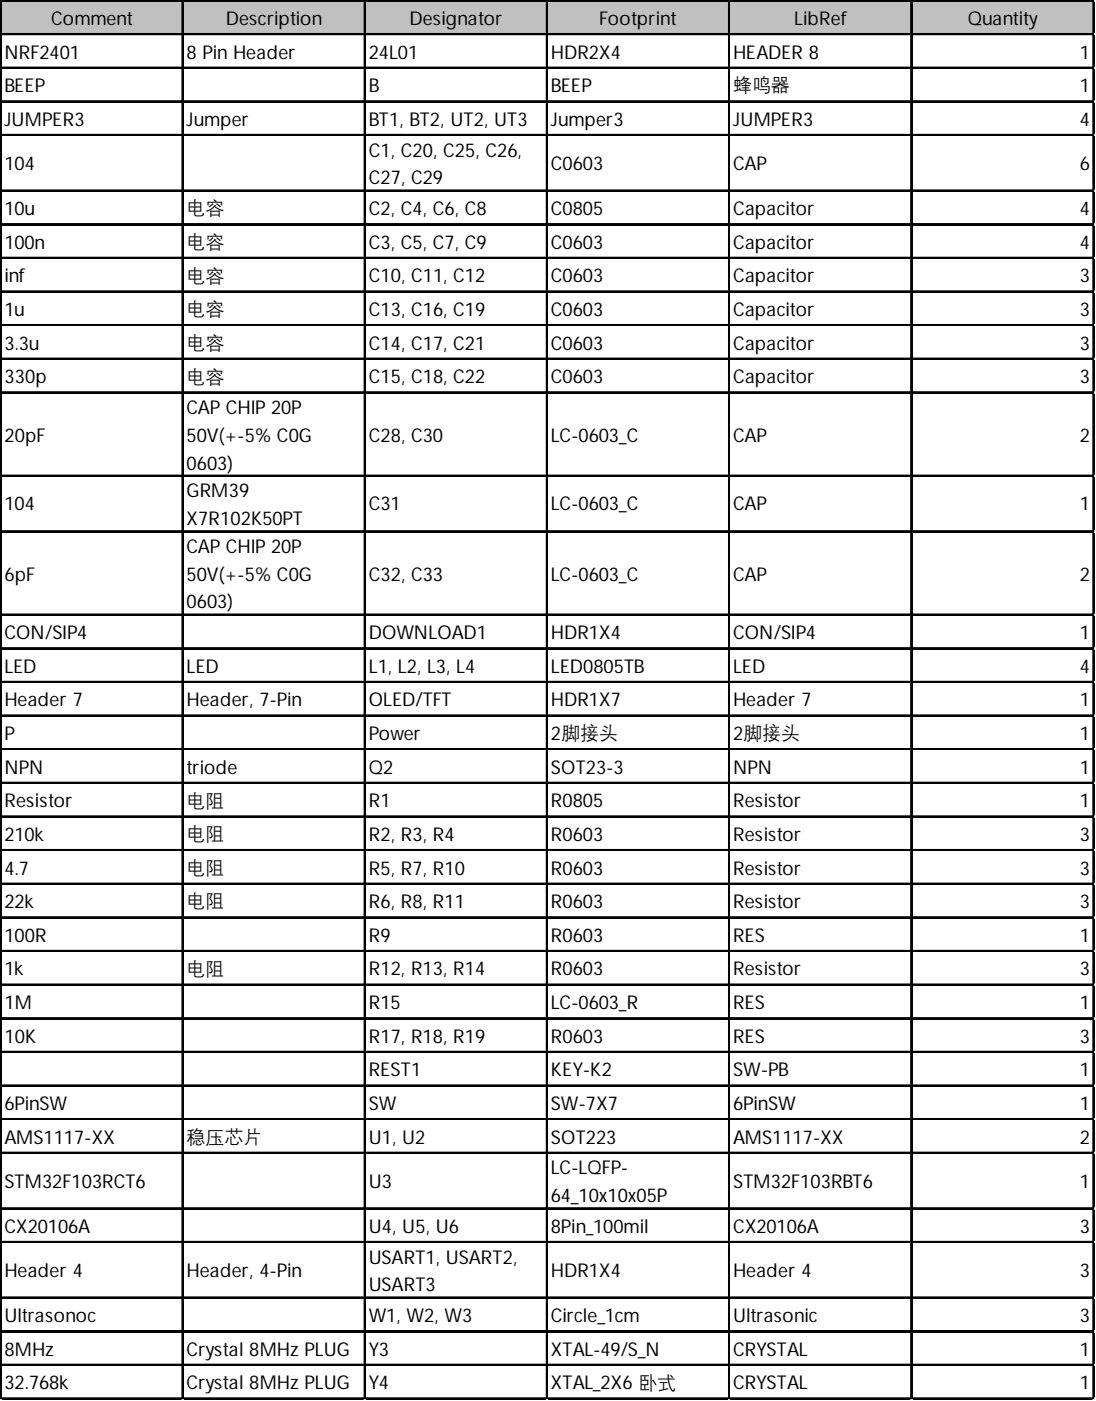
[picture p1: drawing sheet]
<svg xmlns="http://www.w3.org/2000/svg" width="134mm" height="172mm" viewBox="0 0 134 172" stroke-linecap="round" stroke-linejoin="round" font-family="sans-serif">
<defs><g id="words">
<g font-size="2.3">
<text x="6.3" y="3.1">Comment</text>
<text x="27.7" y="3.1">Description</text>
<text x="50.2" y="3.1">Designator</text>
<text x="73.5" y="3.1">Footprint</text>
<text x="97.4" y="3.1">LibRef</text>
<text x="118.7" y="3.1">Quantity</text>
<text x=".5" y="7.2">NRF2401</text>
<text x=".5" y="11.3">BEEP</text>
<text x="22.9" y="7.2">8 Pin Header</text>
<text x="45.2" y="7.2">24L01</text>
<text x="45.2" y="11.3">B</text>
<text x="67.6" y="7.2">HDR2X4</text>
<text x="67.6" y="11.3">BEEP</text>
<text x="89.9" y="7.2">HEADER 8</text>
<text x="89.9" y="11.2">蜂鸣器</text>
<text x="132.4" y="7.2">1</text>
<text x="132.4" y="11.3">1</text>
<text x=".5" y="15.4">JUMPER3</text>
<text x="22.9" y="15.4">Jumper</text>
<text x="45.2" y="15.4">BT1, BT2, UT2, UT3</text>
<text x="67.6" y="15.4">Jumper3</text>
<text x="89.9" y="15.4">JUMPER3</text>
<text x="132.4" y="15.4">4</text>
<text x=".5" y="20.8">104</text>
<text x="45.2" y="19.2">C1, C20, C25, C26,</text>
<text x="45.2" y="22.6">C27, C29</text>
<text x="67.6" y="20.8">C0603</text>
<text x="89.9" y="20.8">CAP</text>
<text x="132.4" y="20.8">6</text>
<text x=".5" y="26.4">10u</text>
<text x="22.9" y="26.3">电容</text>
<text x="45.2" y="26.4">C2, C4, C6, C8</text>
<text x="67.6" y="26.4">C0805</text>
<text x="89.9" y="26.4">Capacitor</text>
<text x="132.4" y="26.4">4</text>
<text x=".5" y="30.5">100n</text>
<text x=".5" y="34.6">inf</text>
<text x="22.9" y="30.4">电容</text>
<text x="22.9" y="34.5">电容</text>
<text x="45.2" y="30.5">C3, C5, C7, C9</text>
<text x="45.2" y="34.6">C10, C11, C12</text>
<text x="67.6" y="30.5">C0603</text>
<text x="67.6" y="34.6">C0603</text>
<text x="89.9" y="30.5">Capacitor</text>
<text x="89.9" y="34.6">Capacitor</text>
<text x="132.4" y="30.5">4</text>
<text x="132.4" y="34.6">3</text>
<text x=".5" y="38.7">1u</text>
<text x="22.9" y="38.7">电容</text>
<text x="45.2" y="38.7">C13, C16, C19</text>
<text x="67.6" y="38.7">C0603</text>
<text x="89.9" y="38.7">Capacitor</text>
<text x="132.4" y="38.7">3</text>
<text x=".5" y="42.9">3.3u</text>
<text x=".5" y="47">330p</text>
<text x="22.9" y="42.8">电容</text>
<text x="22.9" y="46.9">电容</text>
<text x="45.2" y="42.9">C14, C17, C21</text>
<text x="45.2" y="47">C15, C18, C22</text>
<text x="67.6" y="42.9">C0603</text>
<text x="67.6" y="47">C0603</text>
<text x="89.9" y="42.9">Capacitor</text>
<text x="89.9" y="47">Capacitor</text>
<text x="132.4" y="42.9">3</text>
<text x="132.4" y="47">3</text>
<text x="22.9" y="50.8">CAP CHIP 20P</text>
<text x=".5" y="54.2">20pF</text>
<text x="22.9" y="54.2">50V(+-5% C0G</text>
<text x="22.9" y="57.6">0603)</text>
<text x="45.2" y="54.2">C28, C30</text>
<text x="67.6" y="54.2">LC-0603_C</text>
<text x="89.9" y="54.2">CAP</text>
<text x="132.4" y="54.2">2</text>
<text x=".5" y="62.6">104</text>
<text x="22.9" y="61">GRM39</text>
<text x="22.9" y="64.4">X7R102K50PT</text>
<text x="45.2" y="62.6">C31</text>
<text x="67.6" y="62.6">LC-0603_C</text>
<text x="89.9" y="62.6">CAP</text>
<text x="132.4" y="62.6">1</text>
<text x=".5" y="71.2">6pF</text>
<text x="22.9" y="67.8">CAP CHIP 20P</text>
<text x="22.9" y="71.2">50V(+-5% C0G</text>
<text x="45.2" y="71.2">C32, C33</text>
<text x="67.6" y="71.2">LC-0603_C</text>
<text x="89.9" y="71.2">CAP</text>
<text x="132.4" y="71.2">2</text>
<text x="22.9" y="74.6">0603)</text>
<text x=".5" y="78.4">CON/SIP4</text>
<text x=".5" y="82.5">LED</text>
<text x="22.9" y="82.5">LED</text>
<text x="45.2" y="78.4">DOWNLOAD1</text>
<text x="45.2" y="82.5">L1, L2, L3, L4</text>
<text x="67.6" y="78.4">HDR1X4</text>
<text x="67.6" y="82.5">LED0805TB</text>
<text x="89.9" y="78.4">CON/SIP4</text>
<text x="89.9" y="82.5">LED</text>
<text x="132.4" y="78.4">1</text>
<text x="132.4" y="82.5">4</text>
<text x=".5" y="86.6">Header 7</text>
<text x="22.9" y="86.6">Header, 7-Pin</text>
<text x="45.2" y="86.6">OLED/TFT</text>
<text x="67.6" y="86.6">HDR1X7</text>
<text x="89.9" y="86.6">Header 7</text>
<text x="132.4" y="86.6">1</text>
<text x=".5" y="90.7">P</text>
<text x=".5" y="94.9">NPN</text>
<text x="22.9" y="94.9">triode</text>
<text x="45.2" y="90.7">Power</text>
<text x="45.2" y="94.9">Q2</text>
<text x="67.6" y="90.7">2脚接头</text>
<text x="67.6" y="94.9">SOT23-3</text>
<text x="89.9" y="90.7">2脚接头</text>
<text x="89.9" y="94.9">NPN</text>
<text x="132.4" y="90.7">1</text>
<text x="132.4" y="94.9">1</text>
<text x=".5" y="99">Resistor</text>
<text x="22.9" y="98.9">电阻</text>
<text x="45.2" y="99">R1</text>
<text x="67.6" y="99">R0805</text>
<text x="89.9" y="99">Resistor</text>
<text x="132.4" y="99">1</text>
<text x=".5" y="103.1">210k</text>
<text x=".5" y="107.2">4.7</text>
<text x="22.9" y="103">电阻</text>
<text x="22.9" y="107.2">电阻</text>
<text x="45.2" y="103.1">R2, R3, R4</text>
<text x="45.2" y="107.2">R5, R7, R10</text>
<text x="67.6" y="103.1">R0603</text>
<text x="67.6" y="107.2">R0603</text>
<text x="89.9" y="103.1">Resistor</text>
<text x="89.9" y="107.2">Resistor</text>
<text x="132.4" y="103.1">3</text>
<text x="132.4" y="107.2">3</text>
<text x=".5" y="111.4">22k</text>
<text x="22.9" y="111.3">电阻</text>
<text x="45.2" y="111.4">R6, R8, R11</text>
<text x="67.6" y="111.4">R0603</text>
<text x="89.9" y="111.4">Resistor</text>
<text x="132.4" y="111.4">3</text>
<text x=".5" y="115.5">100R</text>
<text x=".5" y="119.6">1k</text>
<text x="22.9" y="119.5">电阻</text>
<text x="45.2" y="115.5">R9</text>
<text x="45.2" y="119.6">R12, R13, R14</text>
<text x="67.6" y="115.5">R0603</text>
<text x="67.6" y="119.6">R0603</text>
<text x="89.9" y="115.5">RES</text>
<text x="89.9" y="119.6">Resistor</text>
<text x="132.4" y="115.5">1</text>
<text x="132.4" y="119.6">3</text>
<text x=".5" y="123.7">1M</text>
<text x="45.2" y="123.7">R15</text>
<text x="67.6" y="123.7">LC-0603_R</text>
<text x="89.9" y="123.7">RES</text>
<text x="132.4" y="123.7">1</text>
<text x=".5" y="127.9">10K</text>
<text x="45.2" y="127.9">R17, R18, R19</text>
<text x="45.2" y="132">REST1</text>
<text x="67.6" y="127.9">R0603</text>
<text x="67.6" y="132">KEY-K2</text>
<text x="89.9" y="127.9">RES</text>
<text x="89.9" y="132">SW-PB</text>
<text x="132.4" y="127.9">3</text>
<text x="132.4" y="132">1</text>
<text x=".5" y="136.1">6PinSW</text>
<text x="45.2" y="136.1">SW</text>
<text x="67.6" y="136.1">SW-7X7</text>
<text x="89.9" y="136.1">6PinSW</text>
<text x="132.4" y="136.1">1</text>
<text x=".5" y="140.2">AMS1117-XX</text>
<text x="22.9" y="140.2">稳压芯片</text>
<text x="45.2" y="140.2">U1, U2</text>
<text x="67.6" y="140.2">SOT223</text>
<text x="89.9" y="140.2">AMS1117-XX</text>
<text x="132.4" y="140.2">2</text>
<text x=".5" y="145.6">STM32F103RCT6</text>
<text x="45.2" y="145.6">U3</text>
<text x="67.6" y="144">LC-LQFP-</text>
<text x="67.6" y="147.4">64_10x10x05P</text>
<text x="89.9" y="145.6">STM32F103RBT6</text>
<text x="132.4" y="145.6">1</text>
<text x=".5" y="151.2">CX20106A</text>
<text x="45.2" y="151.2">U4, U5, U6</text>
<text x="45.2" y="154.9">USART1, USART2,</text>
<text x="67.6" y="151.2">8Pin_100mil</text>
<text x="89.9" y="151.2">CX20106A</text>
<text x="132.4" y="151.2">3</text>
<text x=".5" y="156.6">Header 4</text>
<text x="22.9" y="156.6">Header, 4-Pin</text>
<text x="45.2" y="158.4">USART3</text>
<text x="67.6" y="156.6">HDR1X4</text>
<text x="89.9" y="156.6">Header 4</text>
<text x="132.4" y="156.6">3</text>
<text x=".5" y="162.1">Ultrasonoc</text>
<text x=".5" y="166.2">8MHz</text>
<text x="22.9" y="166.2">Crystal 8MHz PLUG</text>
<text x="45.2" y="162.1">W1, W2, W3</text>
<text x="45.2" y="166.2">Y3</text>
<text x="67.6" y="162.1">Circle_1cm</text>
<text x="67.6" y="166.2">XTAL-49/S_N</text>
<text x="89.9" y="162.1">Ultrasonic</text>
<text x="89.9" y="166.2">CRYSTAL</text>
<text x="132.4" y="162.1">3</text>
<text x="132.4" y="166.2">1</text>
<text x=".5" y="170.4">32.768k</text>
<text x="22.9" y="170.4">Crystal 8MHz PLUG</text>
<text x="45.2" y="170.4">Y4</text>
<text x="67.6" y="170.4">XTAL_2X6 卧式</text>
<text x="89.9" y="170.4">CRYSTAL</text>
<text x="132.4" y="170.4">1</text>
</g>
</g></defs>
<path d="M.1 .1h134.1v4.2h-134.1z" fill="#c0c0c0"/>
<g fill="none" stroke="#000" stroke-width=".18">
<path d="M0 0v171.6M.1 0v171.6M.2 0h134M.2 .1h134M.2 4.1h134M.2 4.2h134M.2 8.3h134M.2 12.4h134M.2 12.5h134M.2 16.5h134M.2 16.6h134M22.3 .2v171.4"/>
<path d="M22.4 .2v171.4M44.7 .2v171.4M44.8 .2v171.4M67 .2v171.4M67.1 .2v171.4M89.4 .2v171.4M89.5 .2v171.4M111.7 .2v171.4M111.8 .2v171.4M134 .2v171.4M134.1 .2v171.4M.2 23.3h134"/>
<path d="M.2 23.4h134M.2 27.4h134M.2 27.5h134M.2 31.6h134M.2 31.7h134M.2 35.7h134M.2 35.8h134M.2 39.8h134M.2 39.9h134M.2 43.9h134M.2 44h134M.2 48.1h134"/>
<path d="M.2 48.2h134M.2 58.3h134M.2 58.4h134M.2 65.1h134M.2 65.2h134M.2 75.3h134M.2 75.4h134M.2 79.4h134M.2 79.5h134M.2 83.6h134M.2 83.7h134M.2 87.7h134"/>
<path d="M.2 87.8h134M.2 91.8h134M.2 91.9h134M.2 95.9h134M.2 96h134M.2 100.1h134M.2 100.2h134M.2 104.2h134M.2 104.3h134M.2 108.3h134M.2 108.4h134M.2 112.4h134"/>
<path d="M.2 112.5h134M.2 116.6h134M.2 116.7h134M.2 120.7h134M.2 120.8h134M.2 124.8h134M.2 124.9h134M.2 128.9h134M.2 129h134M.2 133.1h134M.2 133.2h134M.2 137.2h134"/>
<path d="M.2 137.3h134M.2 141.3h134M.2 141.4h134M.2 148.1h134M.2 148.2h134M.2 152.3h134M.2 159.1h134M.2 159.2h134M.2 163.2h134M.2 163.3h134M.2 167.3h134M.2 167.4h134"/>
<path d="M.2 171.4h134M.2 171.5h134"/>
</g>
<path d="M0 171.6v.1" fill="none" stroke="#d4d4d4" stroke-width=".18"/>
<path d="M0 171.6l.2 .1z" fill="#d4d4d4"/>
<path d="M22.3 171.6v.1" fill="none" stroke="#d4d4d4" stroke-width=".18"/>
<path d="M22.3 171.6l.2 .1z" fill="#d4d4d4"/>
<path d="M44.7 171.6v.1" fill="none" stroke="#d4d4d4" stroke-width=".18"/>
<path d="M44.7 171.6l.2 .1z" fill="#d4d4d4"/>
<path d="M67 171.6v.1" fill="none" stroke="#d4d4d4" stroke-width=".18"/>
<path d="M67 171.6l.2 .1z" fill="#d4d4d4"/>
<path d="M89.4 171.6v.1" fill="none" stroke="#d4d4d4" stroke-width=".18"/>
<path d="M89.4 171.6l.1 .1z" fill="#d4d4d4"/>
<path d="M111.7 171.6v.1" fill="none" stroke="#d4d4d4" stroke-width=".18"/>
<path d="M111.7 171.6l.2 .1z" fill="#d4d4d4"/>
<path d="M134 171.6v.1" fill="none" stroke="#d4d4d4" stroke-width=".18"/>
<path d="M134 171.6l.2 .1z" fill="#d4d4d4"/>
<path d="M134.2 0h.1" fill="none" stroke="#d4d4d4" stroke-width=".18"/>
<path d="M134.2 0l.1 .2z" fill="#d4d4d4"/>
<path d="M134.2 4.1h.1" fill="none" stroke="#d4d4d4" stroke-width=".18"/>
<path d="M134.2 4.1l.1 .2z" fill="#d4d4d4"/>
<path d="M134.2 8.3h.1" fill="none" stroke="#d4d4d4" stroke-width=".18"/>
<path d="M134.2 8.3l.1 .1z" fill="#d4d4d4"/>
<path d="M134.2 12.4h.1" fill="none" stroke="#d4d4d4" stroke-width=".18"/>
<path d="M134.2 12.4l.1 .2z" fill="#d4d4d4"/>
<path d="M134.2 16.5h.1" fill="none" stroke="#d4d4d4" stroke-width=".18"/>
<path d="M134.2 16.5l.1 .2z" fill="#d4d4d4"/>
<path d="M134.2 23.3h.1" fill="none" stroke="#d4d4d4" stroke-width=".18"/>
<path d="M134.2 23.3l.1 .2z" fill="#d4d4d4"/>
<path d="M134.2 27.4h.1" fill="none" stroke="#d4d4d4" stroke-width=".18"/>
<path d="M134.2 27.4l.1 .2z" fill="#d4d4d4"/>
<path d="M134.2 31.6h.1" fill="none" stroke="#d4d4d4" stroke-width=".18"/>
<path d="M134.2 31.6l.1 .1z" fill="#d4d4d4"/>
<path d="M134.2 35.7h.1" fill="none" stroke="#d4d4d4" stroke-width=".18"/>
<path d="M134.2 35.7l.1 .2z" fill="#d4d4d4"/>
<path d="M134.2 39.8h.1" fill="none" stroke="#d4d4d4" stroke-width=".18"/>
<path d="M134.2 39.8l.1 .2z" fill="#d4d4d4"/>
<path d="M134.2 43.9h.1" fill="none" stroke="#d4d4d4" stroke-width=".18"/>
<path d="M134.2 43.9l.1 .2z" fill="#d4d4d4"/>
<path d="M134.2 48.1h.1" fill="none" stroke="#d4d4d4" stroke-width=".18"/>
<path d="M134.2 48.1l.1 .1z" fill="#d4d4d4"/>
<path d="M134.2 58.3h.1" fill="none" stroke="#d4d4d4" stroke-width=".18"/>
<path d="M134.2 58.3l.1 .2z" fill="#d4d4d4"/>
<path d="M134.2 65.1h.1" fill="none" stroke="#d4d4d4" stroke-width=".18"/>
<path d="M134.2 65.1l.1 .2z" fill="#d4d4d4"/>
<path d="M134.2 75.3h.1" fill="none" stroke="#d4d4d4" stroke-width=".18"/>
<path d="M134.2 75.3l.1 .2z" fill="#d4d4d4"/>
<path d="M134.2 79.4h.1" fill="none" stroke="#d4d4d4" stroke-width=".18"/>
<path d="M134.2 79.4l.1 .2z" fill="#d4d4d4"/>
<path d="M134.2 83.6h.1" fill="none" stroke="#d4d4d4" stroke-width=".18"/>
<path d="M134.2 83.6l.1 .2z" fill="#d4d4d4"/>
<path d="M134.2 87.7h.1" fill="none" stroke="#d4d4d4" stroke-width=".18"/>
<path d="M134.2 87.7l.1 .2z" fill="#d4d4d4"/>
<path d="M134.2 91.8h.1" fill="none" stroke="#d4d4d4" stroke-width=".18"/>
<path d="M134.2 91.8l.1 .2z" fill="#d4d4d4"/>
<path d="M134.2 95.9h.1" fill="none" stroke="#d4d4d4" stroke-width=".18"/>
<path d="M134.2 95.9l.1 .2z" fill="#d4d4d4"/>
<path d="M134.2 100.1h.1" fill="none" stroke="#d4d4d4" stroke-width=".18"/>
<path d="M134.2 100.1l.1 .1z" fill="#d4d4d4"/>
<path d="M134.2 104.2h.1" fill="none" stroke="#d4d4d4" stroke-width=".18"/>
<path d="M134.2 104.2l.1 .2z" fill="#d4d4d4"/>
<path d="M134.2 108.3h.1" fill="none" stroke="#d4d4d4" stroke-width=".18"/>
<path d="M134.2 108.3l.1 .2z" fill="#d4d4d4"/>
<path d="M134.2 112.4h.1" fill="none" stroke="#d4d4d4" stroke-width=".18"/>
<path d="M134.2 112.4l.1 .2z" fill="#d4d4d4"/>
<path d="M134.2 116.6h.1" fill="none" stroke="#d4d4d4" stroke-width=".18"/>
<path d="M134.2 116.6l.1 .1z" fill="#d4d4d4"/>
<path d="M134.2 120.7h.1" fill="none" stroke="#d4d4d4" stroke-width=".18"/>
<path d="M134.2 120.7l.1 .2z" fill="#d4d4d4"/>
<path d="M134.2 124.8h.1" fill="none" stroke="#d4d4d4" stroke-width=".18"/>
<path d="M134.2 124.8l.1 .2z" fill="#d4d4d4"/>
<path d="M134.2 128.9h.1" fill="none" stroke="#d4d4d4" stroke-width=".18"/>
<path d="M134.2 128.9l.1 .2z" fill="#d4d4d4"/>
<path d="M134.2 133.1h.1" fill="none" stroke="#d4d4d4" stroke-width=".18"/>
<path d="M134.2 133.1l.1 .1z" fill="#d4d4d4"/>
<path d="M134.2 137.2h.1" fill="none" stroke="#d4d4d4" stroke-width=".18"/>
<path d="M134.2 137.2l.1 .2z" fill="#d4d4d4"/>
<path d="M134.2 141.3h.1" fill="none" stroke="#d4d4d4" stroke-width=".18"/>
<path d="M134.2 141.3l.1 .2z" fill="#d4d4d4"/>
<path d="M134.2 148.1h.1" fill="none" stroke="#d4d4d4" stroke-width=".18"/>
<path d="M134.2 148.1l.1 .2z" fill="#d4d4d4"/>
<path d="M134.2 152.3h.1" fill="none" stroke="#d4d4d4" stroke-width=".18"/>
<path d="M134.2 152.3l.1 .1z" fill="#d4d4d4"/>
<path d="M134.2 159.1h.1" fill="none" stroke="#d4d4d4" stroke-width=".18"/>
<path d="M134.2 159.1l.1 .1z" fill="#d4d4d4"/>
<path d="M134.2 163.2h.1" fill="none" stroke="#d4d4d4" stroke-width=".18"/>
<path d="M134.2 163.2l.1 .2z" fill="#d4d4d4"/>
<path d="M134.2 167.3h.1" fill="none" stroke="#d4d4d4" stroke-width=".18"/>
<path d="M134.2 167.3l.1 .2z" fill="#d4d4d4"/>
<path d="M134.2 171.4h.1" fill="none" stroke="#d4d4d4" stroke-width=".18"/>
<path d="M134.2 171.4l.1 .2z" fill="#d4d4d4"/>
<use href="#words"/>
</svg>
